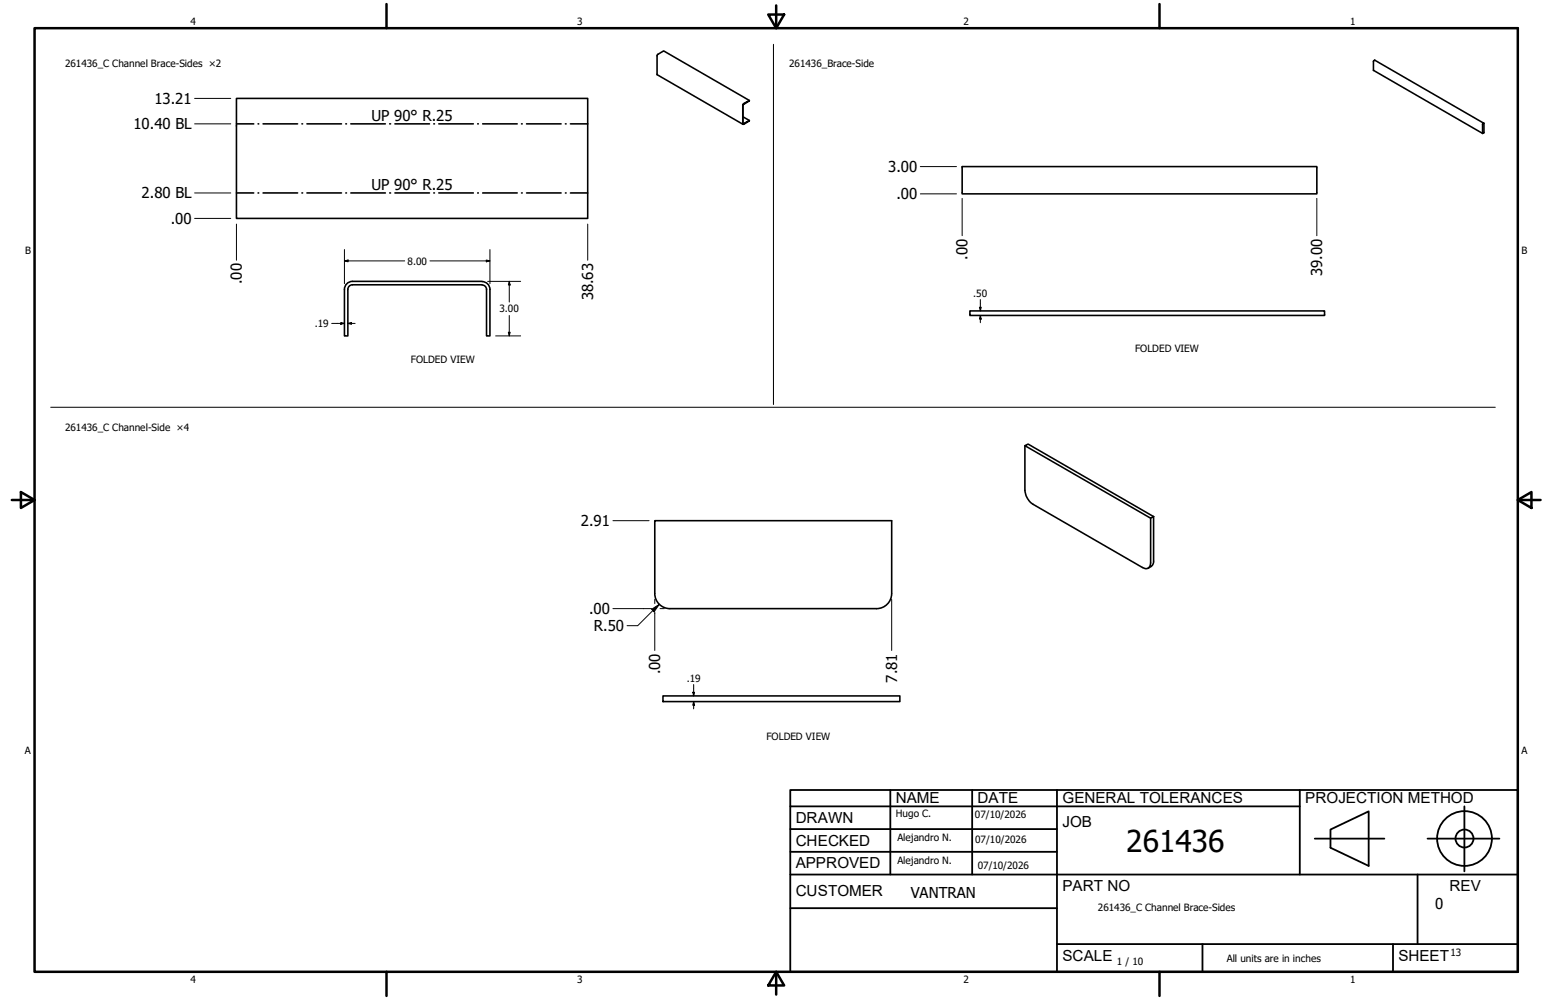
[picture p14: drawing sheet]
<svg xmlns="http://www.w3.org/2000/svg" width="432mm" height="279mm" viewBox="0 0 432 279" stroke-linecap="round" stroke-linejoin="round" font-family="sans-serif">
<defs><g id="words">
<text font-size="8.4" x="314.6" y="238.1">261436</text>
<g font-size="4.3">
<text x="250.2" y="224.2">NAME</text>
<text x="273" y="224.2">DATE</text>
<text x="296.7" y="224.3">GENERAL TOLERANCES</text>
<text x="364.6" y="224.3">PROJECTION METHOD</text>
<text x="222.2" y="229.9">DRAWN</text>
<text x="296.7" y="230.9">JOB</text>
<text x="222.2" y="236.3">CHECKED</text>
<text x="222.2" y="242.6">APPROVED</text>
<text x="222.2" y="250.3">CUSTOMER</text>
<text x="296.7" y="249">PART NO</text>
<text x="404.8" y="248.9">REV</text>
<text x="296.7" y="268.4">SCALE</text>
<text x="390.6" y="268.4">SHEET</text>
</g>
<g font-size="4.2">
<text x="43.1" y="29">13.21</text>
<text x="103.8" y="33.7">UP 90° R.25</text>
<text x="37.3" y="36.1">10.40 BL</text>
<text x="103.8" y="53">UP 90° R.25</text>
<text x="248.1" y="48.1">3.00</text>
<text x="39.6" y="55.4">2.80 BL</text>
<text x="250.4" y="55.7">.00</text>
<text x="47.7" y="62.5">.00</text>
<text x="270.3" y="72.5" transform="rotate(-90 270.3 72.5)">.00</text>
<text x="369.3" y="77.1" transform="rotate(-90 369.3 77.1)">39.00</text>
<text x="67.6" y="79.4" transform="rotate(-90 67.6 79.4)">.00</text>
<text x="165.7" y="83.9" transform="rotate(-90 165.7 83.9)">38.63</text>
<text x="162.2" y="147">2.91</text>
<text x="164.5" y="171.6">.00</text>
<text x="165.9" y="176.3">R.50</text>
<text x="184.4" y="188.4" transform="rotate(-90 184.4 188.4)">.00</text>
<text x="250.6" y="190.7" transform="rotate(-90 250.6 190.7)">7.81</text>
<text x="254.4" y="250.8">VANTRAN</text>
<text x="400.9" y="254">0</text>
</g>
<g font-size="2.8">
<text x="53.2" y="6.9">4</text>
<text x="161.2" y="6.9">3</text>
<text x="269.1" y="6.9">2</text>
<text x="377.1" y="6.9">1</text>
<text x="18.2" y="18.7">261436_C Channel Brace-Sides ×2</text>
<text x="220.4" y="18.7">261436_Brace-Side</text>
<text x="7" y="70.9">B</text>
<text x="424.9" y="70.9">B</text>
<text x="113.9" y="73.9">8.00</text>
<text x="271.8" y="82.9">.50</text>
<text x="139.5" y="87.2">3.00</text>
<text x="87.9" y="91.4">.19</text>
<text x="114.7" y="101.5">FOLDED VIEW</text>
<text x="317.1" y="98.4">FOLDED VIEW</text>
<text x="18.2" y="120.4">261436_C Channel-Side ×4</text>
<text x="191.8" y="190.4">.19</text>
<text x="214.1" y="206.8">FOLDED VIEW</text>
<text x="6.9" y="210.6">A</text>
<text x="424.9" y="210.6">A</text>
<text x="250.2" y="228.3">Hugo C.</text>
<text x="272.3" y="228.4">07/10/2026</text>
<text x="250.6" y="234.9">Alejandro N.</text>
<text x="272.4" y="235.6">07/10/2026</text>
<text x="250.6" y="241.5">Alejandro N.</text>
<text x="273.1" y="242.8">07/10/2026</text>
<text x="306.6" y="254.5">261436_C Channel Brace-Sides</text>
<text x="312" y="269.7">1 / 10</text>
<text x="342.6" y="268.7">All units are in inches</text>
<text x="405.1" y="267.1">13</text>
<text x="53.2" y="274.6">4</text>
<text x="161.2" y="274.6">3</text>
<text x="269.1" y="274.6">2</text>
<text x="377.1" y="274.6">1</text>
</g>
</g></defs>
<!-- layer: GIGA_BendUp -->
<g fill="none" stroke="#000" stroke-width=".44">
<path d="M66 34.6h4.9M72.1 34.6h.2M73.5 34.6h9.6M84.3 34.6h.2M85.7 34.6h9.7M96.6 34.6h.2M98 34.6h9.6M108.8 34.6h.3M110.3 34.6h9.7M121.2 34.6h.1M122.6 34.6h9.6M133.4 34.6h.2"/>
<path d="M134.8 34.6h9.7M145.7 34.6h.2M147.1 34.6h9.6M157.9 34.6h.2M159.3 34.6h4.8M66 53.9h4.9M72.1 53.9h.2M73.5 53.9h9.6M84.3 53.9h.2M85.7 53.9h9.7M96.6 53.9h.2M98 53.9h9.6"/>
<path d="M108.8 53.9h.3M110.3 53.9h9.7M121.2 53.9h.1M122.6 53.9h9.6M133.4 53.9h.2M134.8 53.9h9.7M145.7 53.9h.2M147.1 53.9h9.6M157.9 53.9h.2M159.3 53.9h4.8"/>
</g>
<!-- layer: Visible (ANSI) -->
<g fill="none" stroke="#000" stroke-width=".44">
<path d="M66 27.5h98.1v33.5h-98.1zM207.5 29.1l1.8-1-1.8 1.2v5.2l1.8-.8-1.6 1h-.2zM207.5 32.6l1.8 1.1M209.3 28.1l-23.9-13.9-1.9 1.2v5.5l24 13.8M414.1 34.5l.4-.1v2.7l-.4 .2zM414.4 34.4l-30.4-17.6-.4 .3v2.6l30.5 17.6M268.7 46.5h99.1v7.7h-99.1zM134.6 78.6h-36.1a2.25 2.25 0 0 0-2.3 2.2v13.1h1v-13a1.3 1.3 0 0 1 1.3-1.3h36.1M134.7 78.7a2.19 2.19 0 0 1 2.1 2.1v13.1h-.9v-13a1.24 1.24 0 0 0-1.2-1.3M270.9 86.9h99.1v1.2h-99.1zM286.3 124.5l.8-.4 35.1 20.2-.8 .5zM286.3 124.5v12.5a5.2 5.2 0 0 0 2.2 3.9l30.6 17.7a1.38 1.38 0 0 0 1.6 .1 1.38 1.38 0 0 0 .7-1.4v-12.5"/>
<path d="M322.2 144.3v12.9l-.4 .9-1.1 .7M182.9 165.8a4.2 4.2 0 0 0 4.2 4.3h57.7a4.2 4.2 0 0 0 4.2-4.3M182.9 165.8v-20.3h66.1v20.3M185.2 194.4h66.1v1.6h-66.1z"/>
</g>
<!-- layer: Borde (ANSI) -->
<g fill="none" stroke="#000" stroke-width=".7">
<path d="M9.7 7.9h414.2v263.6h-414.2zM107.9 1.1v6.8M214.6 4.1h4.4l-2.2 3.8zM216.8 1.5v6.4M323.8 1.1v6.8M3.3 139.7h6.4M5.8 137.5l3.9 2.2-3.9 2.2zM423.9 139.7l3.8-2.2v4.4zM423.9 139.7h6.4M107.9 271.5v6.8M216.8 271.5l2.2 3.8h-4.4zM216.8 271.5v6.4"/>
<path d="M323.8 271.5v6.8"/>
</g>
<!-- layer: Title (ANSI)-1 -->
<g fill="none" stroke="#000" stroke-width=".51">
<path d="M220.7 220.7h203.2v50.8h-203.2zM220.7 225.3h142.3M220.7 231.6h74.5M220.7 238h74.5M248.7 220.7v23.6M271.5 220.7v23.6M295.2 220.7v50.8M363 220.7v23.6M367.2 234.3h19.5M371.6 231.8l10.7-5.1v15.2l-10.7-5zM398.7 234.3h20.1M409 225.3v18.2"/>
<path d="M220.7 244.3h203.2M220.7 253.7h74.5M395.9 244.3v19.5M295.2 263.8h128.7M335.9 263.8v7.7M389.1 263.8v7.7"/>
<circle cx="409" cy="234.3" r="7.7"/>
<circle cx="409" cy="234.3" r="2.51"/>
</g>
<path d="M216 12.4v100.6M14.2 113.8h403.4" fill="none" stroke="#000" stroke-width=".28"/>
<!-- layer: Cota (ANSI) -->
<g fill="none" stroke="#000" stroke-width=".28">
<path d="M54.4 34.6h10.1M54.4 27.5h10.1M54.4 53.9h10.1M257 54.2h10.1M257 46.5h10.1M268.7 55.4v10.4M367.8 55.4v10.4M54.4 61h10.1M66 62.6v10.1M96.2 72.9l1-.3v.6zM96.2 72.9h16.8M96.2 69.7v9.5"/>
<path d="M120.1 72.9h16.7M135.8 72.6l1 .3-1 .3zM136.2 78.6h9.2M136.8 69.7v9.5M142.2 78.6l.3 1h-.5zM142.2 78.6v5.8M164.1 62.6v10.1M92.6 90.4h3.6M95.2 90.1l1 .3-1 .2zM97.2 90.4l1-.3v.5zM97.2 90.4h2M138.4 93.9h7"/>
<path d="M142 92.8h.5l-.3 1.1zM142.2 88.1v5.8M273.6 85.9h.5l-.3 1zM273.8 88.1l.3 1.1h-.5zM273.8 83.7v3.2M273.8 88.1v2.1M171.2 145.5h10.1M171.2 170.1h10.8M182 170.2l2.1-1.4-1.4 2.1zM182.9 170.9v10.8M182.9 167.4v1.3M184.1 168.8l-6 6h-3"/>
<path d="M184.3 170.1h1.2M249 167.4v14.3M193.5 193.4h.5l-.3 1zM193.7 196l.3 1h-.5zM193.7 191.3v3.1M193.7 196v2.1"/>
</g>
<path d="M96.2 72.9l1-.3v.6zM135.8 72.6l1 .3-1 .3zM142.2 78.6l.3 1h-.5zM95.2 90.1l1 .3-1 .2zM97.2 90.4l1-.3v.5zM142 92.8h.5l-.3 1.1zM273.6 85.9h.5l-.3 1zM273.8 88.1l.3 1.1h-.5zM182 170.2l2.1-1.4-1.4 2.1zM193.5 193.4h.5l-.3 1zM193.7 196l.3 1h-.5z" fill="#000"/>
<use href="#words"/>
</svg>
